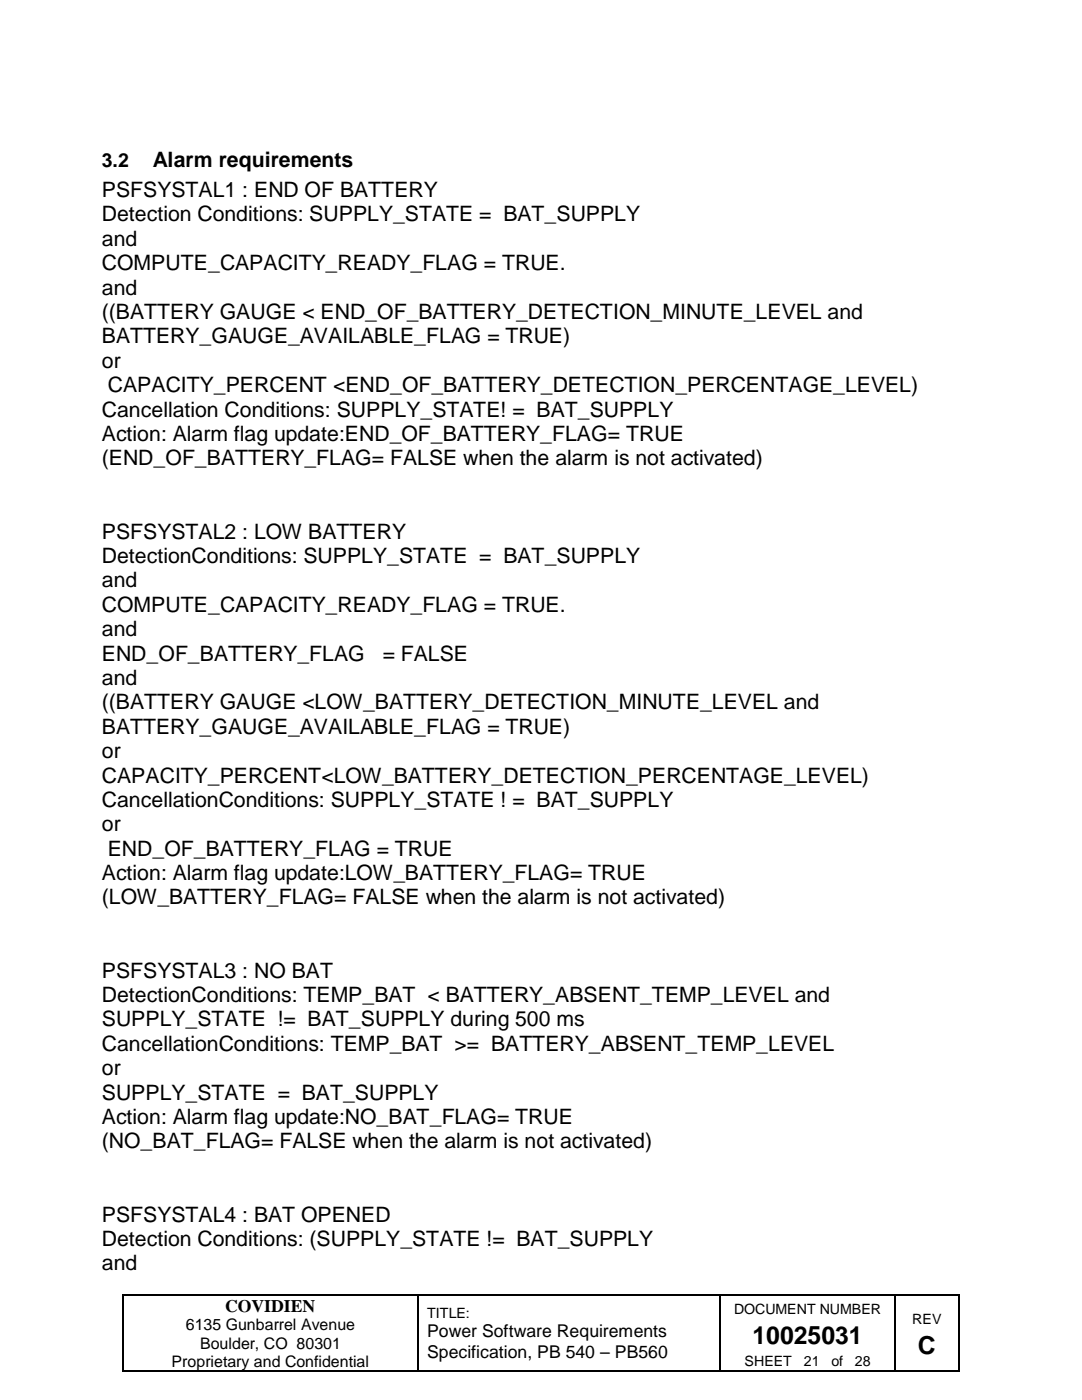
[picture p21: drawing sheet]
<svg xmlns="http://www.w3.org/2000/svg" width="216mm" height="279mm" viewBox="0 0 216 279" stroke-linecap="round" stroke-linejoin="round" font-family="sans-serif">
<defs><g id="words">
<g font-size="4.9">
<text x="150.2" y="268.1">10025031</text>
<text x="183.2" y="270.1">C</text>
</g>
<g font-size="4.2">
<text x="30.5" y="33.4">Alarm requirements</text>
<text x="20.3" y="39.3">PSFSYSTAL1 : END OF BATTERY</text>
<text x="20.3" y="44.2">Detection Conditions: SUPPLY_STATE = BAT_SUPPLY</text>
<text x="20.3" y="49.1">and</text>
<text x="20.3" y="53.9">COMPUTE_CAPACITY_READY_FLAG = TRUE.</text>
<text x="20.3" y="58.8">and</text>
<text x="20.3" y="63.7">((BATTERY GAUGE &lt; END_OF_BATTERY_DETECTION_MINUTE_LEVEL and</text>
<text x="20.3" y="68.5">BATTERY_GAUGE_AVAILABLE_FLAG = TRUE)</text>
<text x="20.3" y="73.4">or</text>
<text x="20.3" y="83.1">Cancellation Conditions: SUPPLY_STATE! = BAT_SUPPLY</text>
<text x="21.5" y="78.3">CAPACITY_PERCENT &lt;END_OF_BATTERY_DETECTION_PERCENTAGE_LEVEL)</text>
<text x="20.3" y="88">Action: Alarm flag update:END_OF_BATTERY_FLAG= TRUE</text>
<text x="20.3" y="92.9">(END_OF_BATTERY_FLAG= FALSE when the alarm is not activated)</text>
<text x="20.3" y="107.5">PSFSYSTAL2 : LOW BATTERY</text>
<text x="20.3" y="112.4">DetectionConditions: SUPPLY_STATE = BAT_SUPPLY</text>
<text x="20.3" y="117.2">and</text>
<text x="20.3" y="122.1">COMPUTE_CAPACITY_READY_FLAG = TRUE.</text>
<text x="20.3" y="127">and</text>
<text x="20.3" y="131.8">END_OF_BATTERY_FLAG</text>
<text x="76.4" y="131.8">= FALSE</text>
<text x="20.3" y="136.7">and</text>
<text x="20.3" y="141.6">((BATTERY GAUGE &lt;LOW_BATTERY_DETECTION_MINUTE_LEVEL and</text>
<text x="20.3" y="146.4">BATTERY_GAUGE_AVAILABLE_FLAG = TRUE)</text>
<text x="20.3" y="151.3">or</text>
<text x="20.3" y="156.2">CAPACITY_PERCENT&lt;LOW_BATTERY_DETECTION_PERCENTAGE_LEVEL)</text>
<text x="20.3" y="161">CancellationConditions: SUPPLY_STATE ! = BAT_SUPPLY</text>
<text x="20.3" y="165.9">or</text>
<text x="21.5" y="170.8">END_OF_BATTERY_FLAG = TRUE</text>
<text x="20.3" y="175.6">Action: Alarm flag update:LOW_BATTERY_FLAG= TRUE</text>
<text x="20.3" y="180.5">(LOW_BATTERY_FLAG= FALSE when the alarm is not activated)</text>
<text x="20.3" y="195.1">PSFSYSTAL3 : NO BAT</text>
<text x="20.3" y="200">DetectionConditions: TEMP_BAT &lt; BATTERY_ABSENT_TEMP_LEVEL and</text>
<text x="20.3" y="204.9">SUPPLY_STATE != BAT_SUPPLY during 500 ms</text>
<text x="20.3" y="209.7">CancellationConditions: TEMP_BAT &gt;= BATTERY_ABSENT_TEMP_LEVEL</text>
<text x="20.3" y="214.6">or</text>
<text x="20.3" y="219.5">SUPPLY_STATE = BAT_SUPPLY</text>
<text x="20.3" y="224.3">Action: Alarm flag update:NO_BAT_FLAG= TRUE</text>
<text x="20.3" y="229.2">(NO_BAT_FLAG= FALSE when the alarm is not activated)</text>
<text x="20.3" y="243.8">PSFSYSTAL4 : BAT OPENED</text>
<text x="20.3" y="248.7">Detection Conditions: (SUPPLY_STATE != BAT_SUPPLY</text>
<text x="20.3" y="253.5">and</text>
</g>
<text font-size="3.9" x="20.3" y="33.4">3.2</text>
<g font-size="3.5">
<text x="44.9" y="261.8">COVIDIEN</text>
<text x="85.3" y="266.9">Power Software Requirements</text>
<text x="85.3" y="270.9">Specification, PB 540 – PB560</text>
</g>
<g font-size="3.2">
<text x="37.1" y="265.5">6135 Gunbarrel Avenue</text>
<text x="39.9" y="269.2">Boulder, CO 80301</text>
<text x="34.2" y="272.8">Proprietary and Confidential</text>
</g>
<g font-size="2.8">
<text x="85.3" y="263">TITLE:</text>
<text x="146.5" y="262.2">DOCUMENT NUMBER</text>
<text x="182" y="264.2">REV</text>
<text x="148.6" y="272.5">SHEET</text>
<text x="160.4" y="272.5">21</text>
<text x="165.9" y="272.5">of</text>
<text x="170.6" y="272.5">28</text>
</g>
</g></defs>
<path d="M24.5 258.2h.2v.3h-.2zM83.2 258.2h.3v.3h-.3zM143.6 258.2h.2v.3h-.2zM178.5 258.2h.2v.3h-.2zM191.2 258.2h.2v.3h-.2zM24.5 273.5h.2v.3h-.2zM83.2 273.5h.3v.3h-.3zM143.6 273.5h.2v.3h-.2zM178.5 273.5h.2v.3h-.2zM191.2 273.5h.2v.3h-.2z" fill="#000"/>
<g fill="none" stroke="#000" stroke-width=".25">
<path d="M24.6 258.5v15M24.7 258.4h58.5M83.4 258.5v15M83.5 258.4h60.1M143.7 258.5v15M143.8 258.4h34.7M178.6 258.5v15M178.7 258.4h12.5M191.3 258.5v15M24.7 273.6h58.5M83.5 273.6h60.1M143.8 273.6h34.7"/>
<path d="M178.7 273.6h12.5"/>
</g>
<use href="#words"/>
</svg>
